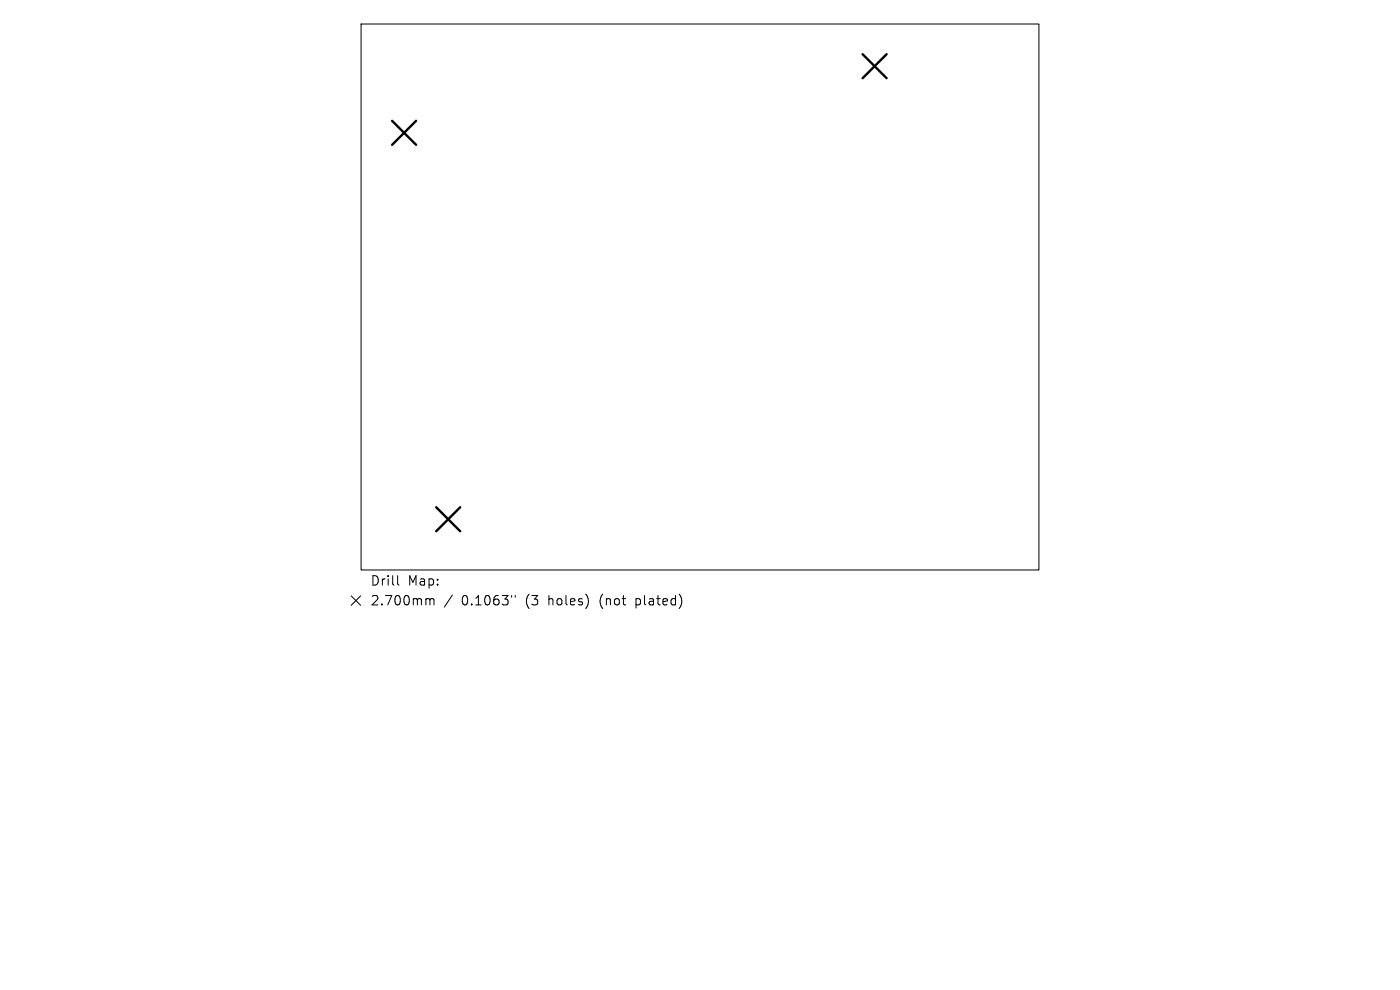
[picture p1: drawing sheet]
<svg xmlns="http://www.w3.org/2000/svg" width="297mm" height="210mm" viewBox="0 0 297 210" stroke-linecap="round" stroke-linejoin="round" font-family="sans-serif">
<defs><g id="words">
<g font-size="2.8">
<text x="78.5" y="124.5">Drill</text>
<text x="86.5" y="124.5">Map:</text>
<text x="78.5" y="128.7">2.700mm</text>
<text x="98" y="128.7">0.1063&quot;</text>
<text x="111.7" y="128.7">(3</text>
<text x="116.6" y="128.7">holes)</text>
<text x="127.7" y="128.7">(not</text>
<text x="135.5" y="128.7">plated)</text>
</g>
</g></defs>
<path d="M76.6 5.1h143.8v115.8h-143.8zM74.5 126.4l2 2M76.5 126.4l-2 2M84.4 122.1v1.7l.2 .3M90.6 127h.3l.3 .3M91.2 127.3l.3-.3 .5 .1 .1 1.2M91.2 127.3v1M96 126.2l-1.7 2.6M108.5 126.3v.4M109.3 126.3v.4" fill="none" stroke="#000" stroke-width=".21"/>
<path d="M183 11.5l5.1 5.1M188.1 11.5l-5.1 5.1M83.2 25.6l5.1 5.1M88.3 25.6l-5.1 5.1M92.5 107.6l5.1 5.1M97.6 107.6l-5.1 5.1" fill="none" stroke="#000" stroke-width=".51"/>
<use href="#words"/>
</svg>
